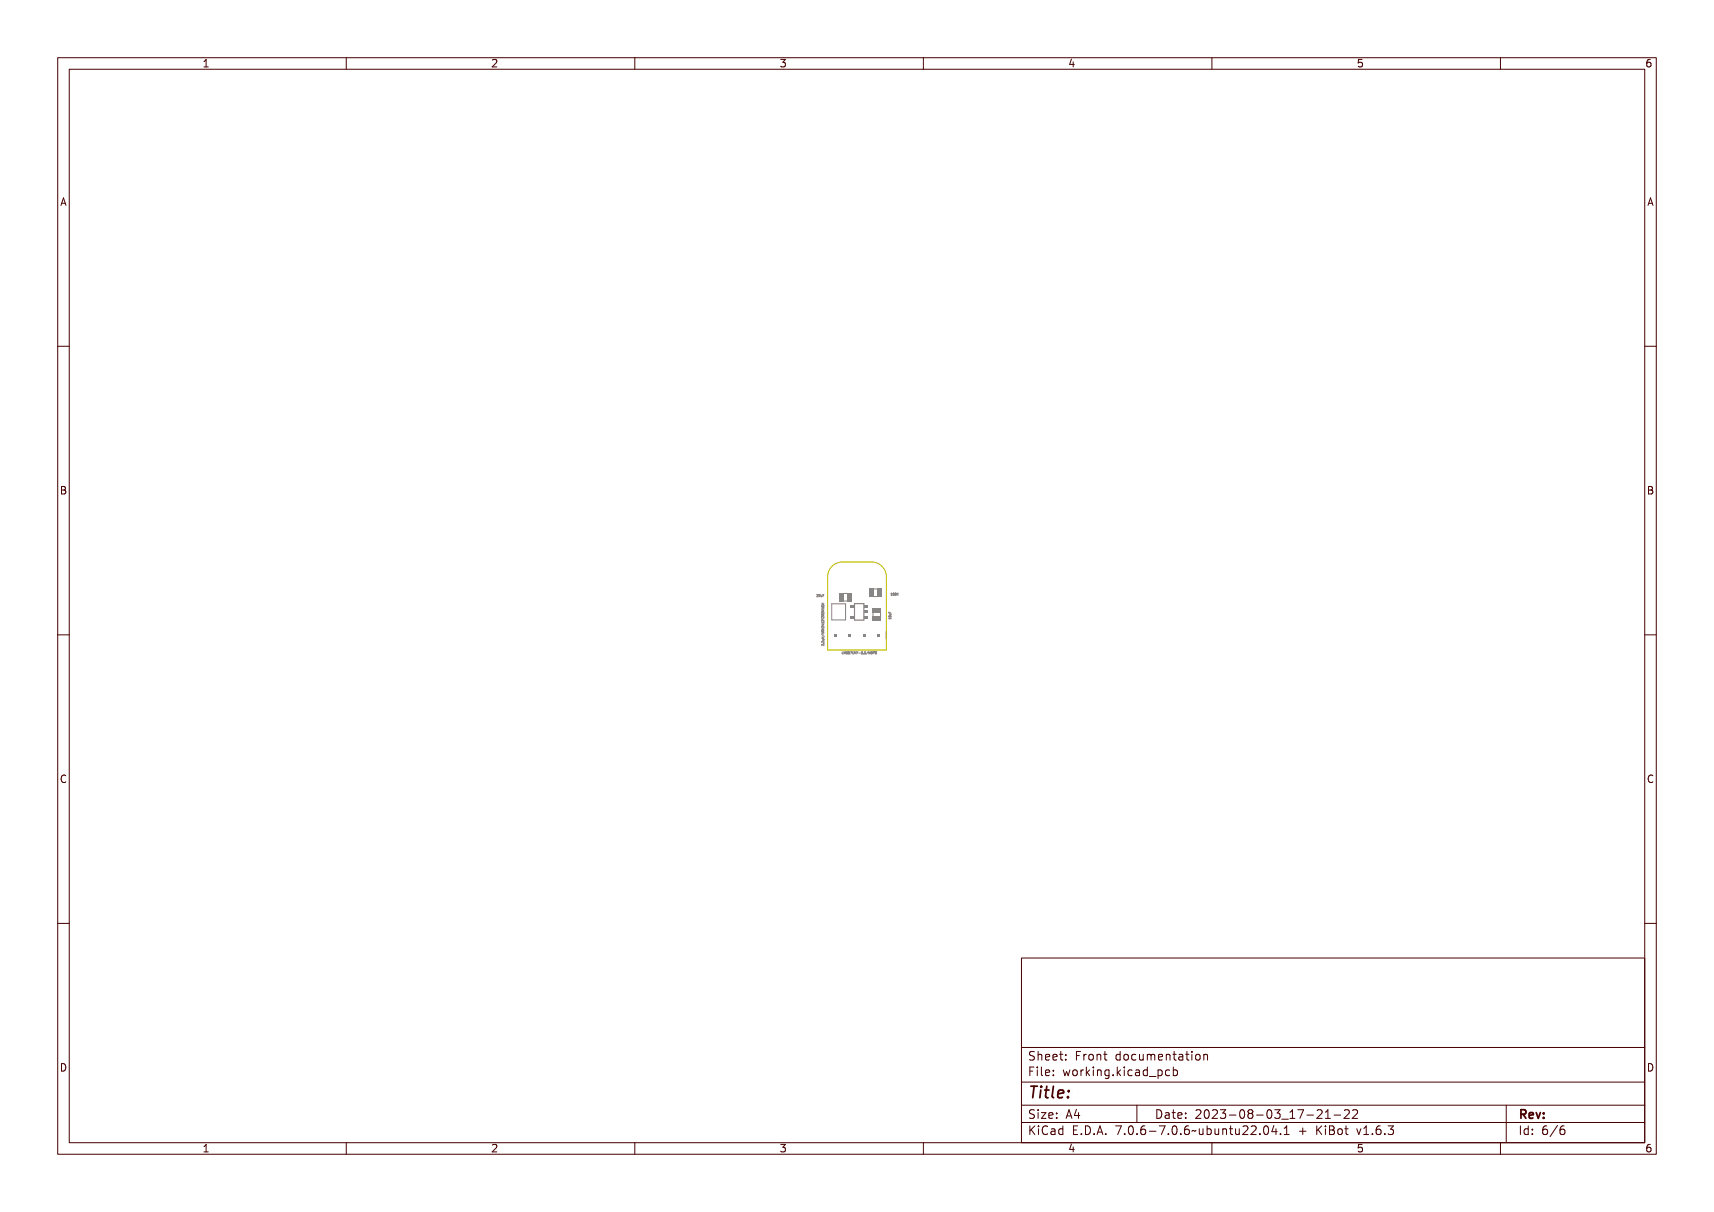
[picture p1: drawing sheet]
<svg xmlns="http://www.w3.org/2000/svg" width="297mm" height="210mm" viewBox="0 0 297 210" stroke-linecap="round" stroke-linejoin="round" font-family="sans-serif">
<defs><g id="words">
<text font-size="2.7" fill="#480000" x="178" y="190.3">Title:</text>
<g font-size="2" fill="#480000">
<text x="178" y="183.7">Sheet: Front documentation</text>
<text x="178" y="186.5">File: working.kicad_pcb</text>
<text x="178" y="193.9">Size: A4</text>
<text x="178" y="196.6">KiCad E.D.A. 7.0.6-7.0.6~ubuntu22.04.1 + KiBot v1.6.3</text>
<text x="200" y="193.9">Date: 2023-08-03_17-21-22</text>
<text x="263" y="196.6">Id: 6/6</text>
<text x="263" y="193.9">Rev:</text>
</g>
<g font-size="1.7" fill="#480000">
<text x="35" y="11.7">1</text>
<text x="85" y="11.7">2</text>
<text x="135" y="11.7">3</text>
<text x="185" y="11.7">4</text>
<text x="235" y="11.7">5</text>
<text x="285" y="11.7">6</text>
<text x="10.5" y="35.7">A</text>
<text x="285.5" y="35.7">A</text>
<text x="10.5" y="85.6">B</text>
<text x="285.5" y="85.6">B</text>
<text x="10.5" y="135.7">C</text>
<text x="285.5" y="135.7">C</text>
<text x="10.5" y="185.6">D</text>
<text x="285.5" y="185.6">D</text>
<text x="35" y="199.7">1</text>
<text x="85" y="199.7">2</text>
<text x="135" y="199.7">3</text>
<text x="185" y="199.7">4</text>
<text x="235" y="199.7">5</text>
<text x="285" y="199.7">6</text>
</g>
<g font-size=".5" fill="#848484">
<text x="141.7" y="103.4">22uF</text>
<text x="154.3" y="103.2">100K</text>
<text x="154.4" y="107.1" transform="rotate(-90 154.4 107.1)">10uF</text>
<text x="142.8" y="111.9" transform="rotate(-90 142.8 111.9)">2.2uH/NRH2412T2R2MNGH</text>
<text x="147" y="113.3">LM3671MF-3.3/NOPB</text>
</g>
</g></defs>
<g fill="none" stroke="#848484" stroke-width=".17">
<path d="M141.7 103.1a.16 .16 0 0 1 .2 .1 .16 .16 0 0 1-.1 .2h.1h-.2l.2-.2zM141.7 103.2l-.2 .2h.3M142 103.1a.16 .16 0 0 1 .2 .1 .16 .16 0 0 1-.1 .2h.1h-.2l.2-.2zM142.3 103.1l.1 .3 .1-.3v.3h-.2zM142.4 105.3h.4l-.4 .2h.4M142.4 104.8h.4M142.4 104.5h.4M142.4 104.9l.2 .2h.1v-.2M142.4 110.5h.4h-.2v.2h.2h-.4h.2zM142.4 110.2l.4 .2zM142.4 109.9h.4l-.3 .2h.3h-.4l.3-.1zM142.4 109.3h.4l-.2 .1v.1h.2h-.4h.2z"/>
<path d="M142.4 108.8h.4l-.2 .2zM142.4 108.5l.4-.1v.2h-.4zM142.4 107.8l.4 .2h-.3l-.1 .1zM142.4 106.6h.4l-.3 .1h.2l-.2 .1 .3 .1h-.4l.2-.1zM142.4 106.4h.4l-.3 .1 .3 .1h-.4l.3-.2zM142.4 105.8h.4h-.2v.1l.2 .1h-.4l.2-.1zM142.4 111.7l.3 .2 .1-.2v.2l-.3-.2-.1 .2zM142.4 111.1l.3 .2 .1-.2v.2l-.3-.2-.1 .2zM142.4 109.1l.3 .1 .1-.2v.2l-.3-.1-.1 .1zM142.4 108.2l.3 .1 .1-.2v.3l-.3-.2-.1 .2zM142.4 107.6l.3 .1 .1-.2v.3l-.3-.2-.1 .2zM142.4 107l.3 .1 .1-.1v.2l-.3-.2-.1 .2z"/>
<path d="M142.4 106.1l.2 .1 .1-.1-.1 .1v-.1h.2a.17 .17 0 0 1-.2 .2 .17 .17 0 0 1-.2-.2zM142.4 109.7l.4-.1-.2 .1 .2 .1h-.4zM142.4 107.3l.4-.1-.2 .2 .2 .1h-.4zM142.5 108.8h.2v.1zM142.5 109.7l.1 .1h-.1zM142.5 107.3l.1 .1h-.1zM142.5 110.8h.3v.2h-.3l.2-.1zM142.6 104.5v.3M142.6 103.1h.2h-.1l.1 .1h-.1v.2zM142.7 111.5h.1zM142.7 104.9h.1M142.7 104.9l-.1 .1"/>
<path d="M145.9 112.9v.4h.2M146.2 113.3v-.4l.2 .3 .1-.3v.4M146.6 112.9h.3l-.2 .2h.1M146.6 113.3h.1M146.8 113.3h-.2M147 113l.1 .3h.1h-.2zM147.3 113l.1 .1 .1-.1v.3v-.3l-.1 .2-.1-.2v.3zM147.6 113h.2l-.1 .3h-.1l.2-.1-.2-.1 .1-.1zM147.9 113h.2l-.2 .1 .2 .1-.1 .1h-.1zM148.2 113h.2l-.1 .3v-.3zM148.5 113h.1l.1 .3h-.2zM148.8 113l.1 .1 .1-.1v.3v-.3l-.1 .2-.1-.2v.3z"/>
<path d="M149.1 113h.2h-.2l.2 .1h-.2v.2zM149.4 113.2h.1zM149.7 113h.2l-.1 .3h-.1l.1-.1-.1-.1 .1-.1zM150 113.2l.1 .1zM150.3 113h.1v.3h-.2l.2-.1-.1-.1 .1-.1zM150.7 113l-.2 .4zM150.8 113l.2 .3 .1-.3v.3l-.2-.3-.1 .3zM151.2 113v.3zM151.3 106.1v.8M151.4 113l.3 .1-.2 .2zM151.5 113l.1 .1h-.1zM151.7 113h.2v.3h-.2z"/>
<path d="M151.8 113.1l.1 .2h-.1zM151.8 113l.1 .1zM152.6 106.1v.8M154 107l.4-.1v.2h-.3zM154 106l.1 .1 .1-.1v.1l.2 .1h-.4zM154.1 106.7h.3zM154.1 107.2v.1M154.1 106.3h.3v.2h-.3l.3-.1zM154.3 102.8h.2v.4h-.2zM154.4 107.1v.2M154.7 102.8v.3zM155 102.8v.3z"/>
<path d="M155.2 102.8v.2l.3-.2-.2 .1 .2 .3-.2-.2-.1 .2zM155.5 102.9l.2 .2M155.7 102.8l-.3 .2"/>
<circle cx="148" cy="113.2" r=".08"/>
<circle cx="151.2" cy="113.2" r=".16"/>
<circle cx="154.2" cy="106.7" r=".17"/>
<circle cx="154.2" cy="106.7" r=".03"/>
<circle cx="154.7" cy="103" r=".17"/>
<circle cx="154.7" cy="103" r=".03"/>
<circle cx="155" cy="103" r=".17"/>
<circle cx="155" cy="103" r=".03"/>
</g>
<g fill="#848484">
<path d="M151.2 106.9h1.5v.7h-1.5z" fill-rule="evenodd"/>
<path d="M151.2 105.4h1.5v.8h-1.5z" fill-rule="evenodd"/>
</g>
<path d="M148.1 104.6h1.6v2.8h-1.6z" fill="none" stroke="#848484" stroke-width=".2"/>
<g fill="#848484">
<path d="M147.4 106.7h.6v.5h-.6z" fill-rule="evenodd"/>
<path d="M149.7 106.7h.7v.5h-.7z" fill-rule="evenodd"/>
<path d="M149.7 105.8h.7v.5h-.7z" fill-rule="evenodd"/>
<path d="M147.4 104.8h.6v.5h-.6z" fill-rule="evenodd"/>
<path d="M149.7 104.8h.7v.5h-.7z" fill-rule="evenodd"/>
</g>
<path d="M153.6 109.4v1.3" fill="none" stroke="#848484" stroke-width=".2"/>
<g fill="#848484">
<path d="M152.1 109.8h.5v.5h-.5z" fill-rule="evenodd"/>
<path d="M149.5 109.8h.5v.5h-.5z" fill-rule="evenodd"/>
<path d="M147 109.8h.5v.5h-.5z" fill-rule="evenodd"/>
<path d="M144.4 109.8h.5v.5h-.5z" fill-rule="evenodd"/>
</g>
<path d="M144.1 104.6h2.4v2.8h-2.4zM146.1 104.1h.8M146.1 102.8h.7" fill="none" stroke="#848484" stroke-width=".17"/>
<g fill="#848484">
<path d="M146.8 102.8h.8v1.4h-.8z" fill-rule="evenodd"/>
<path d="M145.4 102.8h.7v1.4h-.7z" fill-rule="evenodd"/>
</g>
<path d="M151.3 103.4h.8M151.3 102.1h.7" fill="none" stroke="#848484" stroke-width=".17"/>
<g fill="#848484">
<path d="M152 102h.8v1.4h-.8z" fill-rule="evenodd"/>
<path d="M150.6 102h.7v1.4h-.7z" fill-rule="evenodd"/>
</g>
<path d="M144.4 97.9l1-.4 .6-.1h5a2.54 2.54 0 0 1 2.6 2.5v12.7h-10.2v-12.7a2.54 2.54 0 0 1 1-2z" fill="none" stroke="#c2c200" stroke-width=".17"/>
<g fill="none" stroke="#480000" stroke-width=".17">
<path d="M10 10h277v190h-277zM12 12h273v186h-273zM60 10v2M110 10v2M160 10v2M210 10v2M260 10v2M10 60h2M285 60h2M10 110h2M285 110h2M10 160h2"/>
<path d="M285 160h2M177 166h108v32h-108zM60 198v2M110 198v2M160 198v2M177 181.5h108M177 187.5h108M177 191.5h108M177 194.5h108M178.1 195.2h.2v.6l.6-.6h.3l-.6 .6 .6 .8h-.2l-.5-.7-.2 .2v.5h-.2zM178.2 185h.9v.2h-.7v.4h.6v.2h-.6v.7h-.2zM178.3 182.4l.5-.1h.2v.2a.31 .31 0 0 0-.5-.1 .31 .31 0 0 0 0 .5 .5 .5 0 0 1 .6 .6 .5 .5 0 0 1-.8 .2l-.1-.2a.34 .34 0 0 0 .4 .1 .34 .34 0 0 0 .1-.5 .47 .47 0 0 1-.5-.2 .47 .47 0 0 1 .1-.5z"/>
<path d="M178.3 192.5l.5-.1h.2v.2a.31 .31 0 0 0-.5-.1 .31 .31 0 0 0 0 .5 .5 .5 0 0 1 .6 .6 .5 .5 0 0 1-.8 .2l-.1-.2a.34 .34 0 0 0 .4 .1 .34 .34 0 0 0 .1-.5 .47 .47 0 0 1-.5-.2 .47 .47 0 0 1 .1-.5zM179.4 182.2h.2v.6a.35 .35 0 0 1 .4-.1 .35 .35 0 0 1 .2 .4v.6h-.2v-.8h-.4v.8h-.2zM179.5 185.4h.4v.9h.4v.2h-.9v-.2h.3v-.8h-.2zM179.5 192.8h.4v.9h.4v.1h-.9v-.1h.3v-.8h-.2zM179.5 195.6h.4v.9h.4v.1h-.9v-.1h.3v-.8h-.2zM179.7 184.9h.2v.3h-.2zM179.7 192.3h.2v.3h-.2zM179.7 195.1h.2v.3h-.2zM180.6 184.9h.4v1.3l.4 .1v.2l-.5-.2v-1.2h-.3zM180.6 192.8h.8v.1l-.6 .8h.6v.1h-.8v-.1l.6-.8h-.6zM180.7 182.8a.49 .49 0 0 1 .6-.1 .49 .49 0 0 1 .2 .5h-.8a.42 .42 0 0 0 .3 .4 .42 .42 0 0 0 .4-.1v.2a.6 .6 0 0 1-.8-.1 .6 .6 0 0 1 .1-.8zM180.7 195.4l.5-.2h.3v.2a.43 .43 0 0 0-.6 0 .43 .43 0 0 0-.2 .5 .43 .43 0 0 0 .2 .5 .43 .43 0 0 0 .6 0v.2a.66 .66 0 0 1-.8-.1 .66 .66 0 0 1-.1-.8z"/>
<path d="M180.8 182.9l.4-.1 .1 .3h-.6zM181.8 195.6h.2a.45 .45 0 0 1 .5 0 .45 .45 0 0 1 .1 .4v.6h-.1v-.1a.38 .38 0 0 1-.5 .2 .38 .38 0 0 1-.2-.5 .38 .38 0 0 1 .4-.2h.3a.35 .35 0 0 0-.3-.4 .35 .35 0 0 0-.4 .2zM181.9 182.8a.49 .49 0 0 1 .6-.1 .49 .49 0 0 1 .2 .5h-.8a.42 .42 0 0 0 .3 .4 .42 .42 0 0 0 .5-.1v.2a.6 .6 0 0 1-.9-.1 .6 .6 0 0 1 .1-.8zM181.9 185.5a.49 .49 0 0 1 .6-.1 .49 .49 0 0 1 .2 .5h-.8a.42 .42 0 0 0 .3 .4 .42 .42 0 0 0 .5-.1v.2a.6 .6 0 0 1-.9-.1 .6 .6 0 0 1 .1-.8zM181.9 192.9a.49 .49 0 0 1 .6-.1 .49 .49 0 0 1 .2 .5h-.8a.42 .42 0 0 0 .3 .4 .42 .42 0 0 0 .5-.1v.2a.6 .6 0 0 1-.9-.1 .6 .6 0 0 1 .1-.8zM182 196.2l.5-.1a.31 .31 0 0 1-.2 .4 .31 .31 0 0 1-.4-.1zM182 182.9l.4-.1 .1 .3h-.6zM182 185.6l.4-.1 .1 .3h-.6zM182 193l.4-.1 .1 .3h-.6zM183 195.7l.4-.2 .2 .2v-.6h.2v1.5h-.2v-.1a.42 .42 0 0 1-.5 .1 .42 .42 0 0 1-.2-.5zM183.2 195.8l.1-.1a.4 .4 0 0 1 .3 .4 .4 .4 0 0 1-.3 .4l-.2-.2zM183.2 182.3h.2v.4h.4v.1h-.4l.1 .8h.3v.1h-.2a.3 .3 0 0 1-.4-.3v-.6h-.3v-.1h.3z"/>
<path d="M183.3 185.4h.2v.3h-.2zM183.3 186.2h.2v.3h-.2zM183.3 192.8h.2v.3h-.2zM183.3 193.6h.2v.2h-.2zM184.5 182.7h.2v.3h-.2zM184.5 183.5h.2v.2h-.2zM185.2 185.4h.2l.2 .8 .1-.5h.2l.2 .5 .1-.8h.2l-.2 1.1h-.2l-.2-.7-.2 .7h-.1zM185.4 195.2h.9v.2h-.7v.4h.6v.2h-.6v.5h.7v.1h-.9zM185.7 192.4h.2l.5 1.4h-.2l-.1-.3h-.5l-.1 .3h-.2zM185.8 192.6l.2 .7h-.4zM186.6 182.3h.9v.2h-.7v.4h.6v.2h-.6v.6h-.2zM186.7 185.5a.52 .52 0 0 1 .8 .4 .52 .52 0 0 1-.8 .4l-.1-.4z"/>
<path d="M186.8 185.6l.1-.1a.39 .39 0 0 1 .4 .4 .39 .39 0 0 1-.4 .4l-.1-.2zM186.9 196.4h.2v.2h-.2zM187.1 192.4h.2v.9h.2v.2h-.2v.3h-.2v-.3h-.6v-.2zM187.1 192.6v.7h-.4zM187.8 195.2a.76 .76 0 0 1 .9 .7 .76 .76 0 0 1-.9 .7zM188 195.4a.57 .57 0 0 1 .5 .5 .57 .57 0 0 1-.5 .6zM188 182.7h.2v.2a.3 .3 0 0 1 .3-.3 .3 .3 0 0 1 .3 .3 .37 .37 0 0 0-.5-.1 .37 .37 0 0 0-.1 .4v.5h-.2zM188 185.4h.2v.2a.3 .3 0 0 1 .3-.3 .3 .3 0 0 1 .3 .3 .37 .37 0 0 0-.5-.1 .37 .37 0 0 0-.1 .4v.6h-.2zM189.1 184.9h.1v.9l.5-.4h.2l-.4 .4 .5 .7h-.2l-.4-.6-.2 .1v.5h-.1zM189.1 182.8a.52 .52 0 0 1 .8 .4 .52 .52 0 0 1-.8 .4l-.1-.4zM189.2 182.9l.1-.1a.39 .39 0 0 1 .4 .4 .39 .39 0 0 1-.4 .4l-.1-.2zM189.3 196.4h.3v.2h-.3z"/>
<path d="M190.2 182.7h.2v.1a.35 .35 0 0 1 .4-.1 .35 .35 0 0 1 .3 .4v.6h-.2l-.1-.8h-.3l-.1 .8h-.2zM190.3 185.4h.4v.9h.4v.2h-.9v-.2h.4v-.8h-.3zM190.5 195.2h.3l.4 1.4h-.2l-.1-.3h-.5l-.1 .3h-.2zM190.6 184.9h.1v.3h-.1zM190.6 195.4l.2 .7h-.4zM191.4 185.4h.2v.1a.35 .35 0 0 1 .4-.1 .35 .35 0 0 1 .3 .4v.7h-.2l-.1-.9h-.3l-.1 .9h-.2zM191.7 182.3h.1v.4h.4v.1h-.4l.1 .8h.3v.1h-.2a.3 .3 0 0 1-.3-.3v-.6h-.3v-.1h.3zM191.7 196.4h.3v.2h-.3zM192.7 185.5l.3-.2 .3 .2v-.1h.2v1a.53 .53 0 0 1-.8 .4v-.2a.36 .36 0 0 0 .4 .1 .36 .36 0 0 0 .2-.4l-.1 .1a.53 .53 0 0 1-.7-.3 .53 .53 0 0 1 .2-.6zM192.8 185.6l.1-.1a.39 .39 0 0 1 .4 .4 .39 .39 0 0 1-.4 .4l-.1-.2zM193.8 195.2h.9l-.5 1.4h-.2l.5-1.2h-.7zM193.9 182.8l.3-.2 .3 .2v-.6h.2v1.5h-.2v-.1a.42 .42 0 0 1-.6 .1 .42 .42 0 0 1-.1-.5z"/>
<path d="M194.1 182.8a.4 .4 0 0 1 .4 .4 .4 .4 0 0 1-.4 .4l-.2-.4zM194.1 186.2h.3v.3h-.3zM195.1 184.9h.2v.9l.4-.4h.3l-.5 .4 .5 .7h-.2l-.4-.6-.1 .1v.5h-.2zM195.1 182.8a.52 .52 0 0 1 .8 .4 .52 .52 0 0 1-.8 .4l-.1-.4zM195.2 182.9l.1-.1a.39 .39 0 0 1 .4 .4 .39 .39 0 0 1-.4 .4l-.1-.2zM195.3 196.4h.3v.2h-.3zM196.3 185.4h.5v.9h.3v.2h-.9v-.2h.4v-.8h-.3zM196.3 195.4a.5 .5 0 0 1 .7-.1 .5 .5 0 0 1 .1 .6 .52 .52 0 0 1-.4 .8 .52 .52 0 0 1-.5-.8zM196.4 182.8a.39 .39 0 0 1 .4-.2 .39 .39 0 0 1 .3 .3 .4 .4 0 0 0-.6 0 .4 .4 0 0 0 0 .6 .4 .4 0 0 0 .6 0 .41 .41 0 0 1-.4 .3 .41 .41 0 0 1-.4-.3v-.5zM196.5 195.4a.57 .57 0 0 1 .4 .9l-.3 .2a.86 .86 0 0 1-.1-1.1zM196.6 184.9h.2v.3h-.2zM197 191.5v3"/>
<path d="M197.4 182.7h.2v.8l.2 .1 .3-.2v-.7h.2v1h-.2v-.1a.35 .35 0 0 1-.4 .2 .35 .35 0 0 1-.3-.5zM197.6 185.5a.39 .39 0 0 1 .4-.2 .39 .39 0 0 1 .3 .3 .4 .4 0 0 0-.6 0 .4 .4 0 0 0 0 .6 .4 .4 0 0 0 .6 0 .41 .41 0 0 1-.4 .3 .41 .41 0 0 1-.4-.3v-.5zM197.7 196.4h.3v.2h-.3zM198.6 182.7h.1l.2-.1a.22 .22 0 0 0 .2 .2 .22 .22 0 0 0 .2-.2l.2 .3 .1 .8h-.2v-.8l-.1-.1-.2 .1v.8h-.1v-.8l-.2-.1-.1 .1v.8h-.1zM198.7 185.4h.1a.45 .45 0 0 1 .5 0 .45 .45 0 0 1 .2 .4v.7h-.2v-.2a.38 .38 0 0 1-.5 .2 .38 .38 0 0 1-.2-.5 .38 .38 0 0 1 .5-.2h.2a.35 .35 0 0 0-.3-.4 .35 .35 0 0 0-.3 .2zM198.7 195.4l.5-.2h.2v.2a.43 .43 0 0 0-.5 0 .43 .43 0 0 0-.1 .5 .48 .48 0 0 1 .7 0 .48 .48 0 0 1-.1 .7 .48 .48 0 0 1-.7-.1l-.1-.6zM198.8 186l.5-.1a.31 .31 0 0 1-.1 .4 .31 .31 0 0 1-.4-.1zM198.9 195.9a.29 .29 0 0 1 .4 .1 .29 .29 0 0 1-.1 .4 .29 .29 0 0 1-.4-.1zM199.9 185.5l.3-.2 .3 .2v-.6h.2v1.6h-.2v-.2a.42 .42 0 0 1-.5 .1 .42 .42 0 0 1-.2-.5zM199.9 182.8a.49 .49 0 0 1 .6-.1 .49 .49 0 0 1 .2 .5h-.7a.42 .42 0 0 0 .2 .4 .42 .42 0 0 0 .5-.1v.2a.6 .6 0 0 1-.8-.1 .6 .6 0 0 1 0-.8zM200 196h.5v.2h-.5zM200 185.6l.1-.1a.39 .39 0 0 1 .4 .4 .39 .39 0 0 1-.4 .4l-.1-.2z"/>
<path d="M200.1 182.9l.3-.1 .2 .3h-.6zM200.1 192.4a.76 .76 0 0 1 1 .7 .76 .76 0 0 1-1 .7zM200.3 192.6a.57 .57 0 0 1 .6 .5 .57 .57 0 0 1-.6 .6zM200.9 186.8l1.2 .1zM201 195.2h.9l-.5 1.4h-.2l.5-1.2h-.7zM201.1 182.7h.1v.1a.35 .35 0 0 1 .5-.1 .35 .35 0 0 1 .2 .4v.6h-.2v-.8h-.4l-.1 .8h-.1zM201.4 192.8h.2a.45 .45 0 0 1 .5 0 .45 .45 0 0 1 .1 .4v.6h-.1v-.1a.38 .38 0 0 1-.5 .2 .38 .38 0 0 1-.2-.5 .38 .38 0 0 1 .4-.2h.3a.35 .35 0 0 0-.3-.4 .35 .35 0 0 0-.4 .2zM201.6 193.4l.5-.1a.31 .31 0 0 1-.2 .4 .31 .31 0 0 1-.4-.1zM202.2 185.4h.2v.1a.46 .46 0 0 1 .6 0 .46 .46 0 0 1 .1 .6 .39 .39 0 0 1-.2 .4 .39 .39 0 0 1-.5-.2v.6h-.2zM202.5 182.3h.2v.4h.4v.1h-.4v.8h.4v.1h-.2a.3 .3 0 0 1-.4-.3v-.6h-.3v-.1h.3zM202.5 185.6l.1-.1a.4 .4 0 0 1 .4 .4 .4 .4 0 0 1-.4 .4l-.2-.2zM202.5 196.4h.3v.2h-.3z"/>
<path d="M202.8 192.4h.2v.4h.4v.1h-.4l.1 .8h.3v.1h-.2a.3 .3 0 0 1-.4-.3v-.6h-.3v-.1h.3zM203.5 182.7h.2a.45 .45 0 0 1 .4 0 .45 .45 0 0 1 .2 .4v.6h-.2v-.1a.38 .38 0 0 1-.5 .2 .38 .38 0 0 1-.2-.5 .38 .38 0 0 1 .5-.2h.2a.35 .35 0 0 0-.2-.4 .35 .35 0 0 0-.4 .2zM203.5 195.4a.5 .5 0 0 1 .7-.1 .5 .5 0 0 1 .1 .6 .52 .52 0 0 1-.4 .8 .52 .52 0 0 1-.5-.8zM203.6 185.5a.39 .39 0 0 1 .4-.2 .39 .39 0 0 1 .3 .3 .4 .4 0 0 0-.5 0 .4 .4 0 0 0 0 .6 .4 .4 0 0 0 .5 0 .41 .41 0 0 1-.4 .3 .41 .41 0 0 1-.4-.3v-.5zM203.7 183.3l.4-.1a.31 .31 0 0 1-.1 .4 .31 .31 0 0 1-.4-.1zM203.7 195.4a.57 .57 0 0 1 .4 .9l-.2 .2a.86 .86 0 0 1-.2-1.1zM203.9 192.9a.49 .49 0 0 1 .6-.1 .49 .49 0 0 1 .2 .5h-.8a.42 .42 0 0 0 .3 .4 .42 .42 0 0 0 .5-.1v.2a.6 .6 0 0 1-.9-.1 .6 .6 0 0 1 .1-.8zM204 193l.4-.1 .1 .3h-.6zM204.7 184.9h.1v.6a.45 .45 0 0 1 .7 0 .45 .45 0 0 1 0 .6 .39 .39 0 0 1-.2 .4 .39 .39 0 0 1-.5-.2v.2h-.1zM204.9 182.3h.2v.4h.4v.1h-.4v.8h.4v.1h-.2a.3 .3 0 0 1-.4-.3v-.6h-.3v-.1h.3zM204.9 185.6l.1-.1a.39 .39 0 0 1 .4 .4 .39 .39 0 0 1-.4 .4l-.1-.2zM204.9 196.4h.3v.2h-.3z"/>
<path d="M205.3 192.8h.2v.3h-.2zM205.3 193.6h.2v.2h-.2zM205.9 182.7h.5v.9h.3v.1h-.9v-.1h.4v-.8h-.3zM205.9 195.4l.5-.2h.2v.2a.43 .43 0 0 0-.5 0 .43 .43 0 0 0-.1 .5 .48 .48 0 0 1 .7 0 .48 .48 0 0 1-.1 .7 .48 .48 0 0 1-.7-.1l-.1-.6zM206.1 195.9a.29 .29 0 0 1 .4 .1 .29 .29 0 0 1-.1 .4 .29 .29 0 0 1-.4-.1zM206.2 182.2h.2v.3h-.2zM207 196l.3-.1 .5 .1 .2-.1a.38 .38 0 0 1-.7 .2l-.3 .1zM207.1 182.8a.52 .52 0 0 1 .8 .4 .52 .52 0 0 1-.8 .4l-.1-.4zM207.3 182.9l.1-.1a.39 .39 0 0 1 .4 .4 .39 .39 0 0 1-.4 .4l-.2-.2zM207.4 192.5a.53 .53 0 0 1 .8 .1 .53 .53 0 0 1-.3 .7l-.3 .4h.7v.1h-.9v-.1l.3-.4a.49 .49 0 0 0 .2-.7l-.5 .1zM208.3 182.7h.1v.1a.35 .35 0 0 1 .5-.1 .35 .35 0 0 1 .2 .4v.6h-.2v-.8h-.4l-.1 .8h-.1zM208.3 195.6h.1l.1 .8 .2 .1 .2-.2v-.7h.2v1h-.2v-.1a.35 .35 0 0 1-.4 .2 .35 .35 0 0 1-.2-.5z"/>
<path d="M208.7 192.6a.5 .5 0 0 1 .6-.1 .5 .5 0 0 1 .2 .6 .52 .52 0 0 1-.5 .8 .52 .52 0 0 1-.4-.8zM208.9 192.6a.57 .57 0 0 1 .4 .9l-.3 .2a.86 .86 0 0 1-.1-1.1zM209.5 195.1h.2v.6a.45 .45 0 0 1 .6-.1 .45 .45 0 0 1 .1 .7 .39 .39 0 0 1-.3 .4 .39 .39 0 0 1-.4-.2v.1h-.2zM209.7 195.8l.1-.1a.4 .4 0 0 1 .4 .4 .4 .4 0 0 1-.4 .4l-.1-.2zM209.8 192.5a.53 .53 0 0 1 .8 .1 .53 .53 0 0 1-.3 .7l-.3 .4h.7v.1h-.9v-.1l.3-.4a.49 .49 0 0 0 .2-.7l-.5 .1zM210 198v2M210.7 195.6h.2v.8l.2 .1 .2-.2v-.7h.2v1h-.2v-.1a.35 .35 0 0 1-.4 .2 .35 .35 0 0 1-.2-.5zM211 192.4a.46 .46 0 0 1 .6 0 .46 .46 0 0 1 .1 .6l-.1 .1a.45 .45 0 0 1 .2 .6 .45 .45 0 0 1-.6 .2l-.2-.1v-.2a.35 .35 0 0 0 .5 .1 .35 .35 0 0 0 0-.5h-.3v-.2a.28 .28 0 0 0 .4-.1 .28 .28 0 0 0 0-.3 .28 .28 0 0 0-.4 0h-.2zM211.9 195.6h.2v.1a.35 .35 0 0 1 .4-.1 .35 .35 0 0 1 .2 .4v.6h-.2v-.8h-.4v.8h-.2zM212.4 193.2h.5v.2h-.5zM213.3 195.2h.2v.4h.4v.1h-.4v.8h.4v.1h-.2a.3 .3 0 0 1-.4-.3v-.6h-.3v-.1h.3zM213.5 192.6a.5 .5 0 0 1 .6-.1 .5 .5 0 0 1 .2 .6 .52 .52 0 0 1-.5 .8 .52 .52 0 0 1-.4-.8z"/>
<path d="M213.7 192.6a.57 .57 0 0 1 .4 .9l-.3 .2a.86 .86 0 0 1-.1-1.1zM214.3 195.6h.2v.8l.2 .1 .2-.2v-.7h.2v1h-.2v-.1a.35 .35 0 0 1-.4 .2 .35 .35 0 0 1-.2-.5zM214.7 192.5a.41 .41 0 0 1 .7-.1 .41 .41 0 0 1-.2 .7 .42 .42 0 0 1 .2 .6 .42 .42 0 0 1-.7 0 .42 .42 0 0 1 .2-.6l-.3-.2zM215.5 195.3a.53 .53 0 0 1 .8 .1 .53 .53 0 0 1-.3 .7l-.3 .4h.6v.1h-.9v-.1l.4-.4a.49 .49 0 0 0 .2-.8l-.5 .2zM216 193.2h.5v.2h-.5zM216.7 195.3a.53 .53 0 0 1 .8 .1 .53 .53 0 0 1-.3 .7l-.3 .4h.6v.1h-.9v-.1l.4-.4a.49 .49 0 0 0 .2-.8l-.5 .2zM217.1 192.6a.5 .5 0 0 1 .7-.1 .5 .5 0 0 1 .1 .6 .52 .52 0 0 1-.5 .8 .52 .52 0 0 1-.4-.8zM217.3 192.6a.57 .57 0 0 1 .4 .9l-.3 .2a.86 .86 0 0 1-.1-1.1zM218.2 196.4h.2v.2h-.2zM218.2 192.4a.46 .46 0 0 1 .6 0 .46 .46 0 0 1 .1 .6l-.1 .1a.45 .45 0 0 1 .2 .6 .45 .45 0 0 1-.6 .2l-.2-.1v-.2a.35 .35 0 0 0 .5 .1 .35 .35 0 0 0 0-.5h-.3v-.2a.28 .28 0 0 0 .4-.1 .28 .28 0 0 0 0-.3 .28 .28 0 0 0-.4 0h-.2zM219.2 195.4a.5 .5 0 0 1 .6-.1 .5 .5 0 0 1 .2 .6 .52 .52 0 0 1-.5 .8 .52 .52 0 0 1-.5-.8zM219.2 194.2l1.3 .1z"/>
<path d="M219.4 195.4a.57 .57 0 0 1 .3 .9l-.2 .2a.86 .86 0 0 1-.1-1.1zM220.7 192.5l.5-.1v1.3h.3v.1h-.8v-.1h.3v-1.1h-.3zM220.8 195.2h.2v.9h.2v.2h-.2v.3h-.2v-.3h-.6v-.2zM220.8 195.4v.7h-.4zM221.8 196.4h.2v.2h-.2zM221.8 192.4h.9l-.5 1.4h-.2l.5-1.2h-.7zM222.8 195.3l.5-.1v1.3h.3v.1h-.8v-.1h.3v-1.1h-.3zM223.2 193.2h.5v.2h-.5zM224.2 192.5a.53 .53 0 0 1 .8 .1 .53 .53 0 0 1-.3 .7l-.3 .4h.7v.1h-.9v-.1l.3-.4a.49 .49 0 0 0 .2-.7l-.5 .1zM225.4 195.5h.2v.4h.4v.2h-.4v.4h-.2v-.4h-.4v-.2h.4zM225.5 192.5l.5-.1v1.3h.3v.1h-.8v-.1h.3v-1.1h-.3zM226.8 193.2h.5v.2h-.5z"/>
<path d="M227.5 195.2h.2v.6l.6-.6h.2l-.6 .6 .6 .8h-.2l-.5-.7-.1 .2v.5h-.2zM227.8 192.5a.53 .53 0 0 1 .8 .1 .53 .53 0 0 1-.2 .7l-.4 .4h.7v.1h-.9v-.1l.3-.4a.49 .49 0 0 0 .2-.7l-.5 .1zM228.8 195.6h.4v.9h.4v.1h-.9v-.1h.4v-.8h-.3zM229 192.5a.53 .53 0 0 1 .8 .1 .53 .53 0 0 1-.2 .7l-.4 .4h.7v.1h-.9v-.1l.3-.4a.49 .49 0 0 0 .2-.7l-.5 .1zM229.1 195.1h.1v.3h-.1zM229.9 195.2h.4a.35 .35 0 0 1 .5 .2 .35 .35 0 0 1-.3 .5 .41 .41 0 0 1 .3 .5 .41 .41 0 0 1-.5 .2h-.4zM230.1 196h.2a.27 .27 0 0 1 .3 .2 .27 .27 0 0 1-.3 .3h-.2zM230.1 195.4h.2a.23 .23 0 0 1 .3 .2 .23 .23 0 0 1-.3 .2h-.2zM231.2 193.2h1.1M231.2 195.7a.52 .52 0 0 1 .8 .4 .52 .52 0 0 1-.8 .4l-.1-.4zM231.3 195.8l.1-.1a.39 .39 0 0 1 .4 .4 .39 .39 0 0 1-.4 .4l-.1-.2zM232.6 195.2h.1v.4h.4v.1h-.4l.1 .8h.3v.1h-.2a.3 .3 0 0 1-.3-.3v-.6h-.3v-.1h.3z"/>
<path d="M233 192.4l.2-.1h.3l.2 .1 .1 .3-.1 .2-.8 .9h.9M234.4 192.4l.2-.1h.4l.2 .1v.3v.2l-.9 .9h.9M234.6 195.6h.2l.3 .9 .4-.9h.2l-.4 1h-.3zM236 195.3l.5-.1v1.3h.3v.1h-.8v-.1h.3v-1.1h-.3zM237.4 196.4h.3v.2h-.3zM238.4 195.4l.5-.2h.2v.2a.43 .43 0 0 0-.5 0 .43 .43 0 0 0-.1 .5 .48 .48 0 0 1 .7 0 .48 .48 0 0 1-.1 .7 .48 .48 0 0 1-.7-.1l-.1-.6zM238.6 195.9a.29 .29 0 0 1 .4 .1 .29 .29 0 0 1-.1 .4 .29 .29 0 0 1-.4-.1zM239.8 196.4h.3v.2h-.3zM240.7 195.2a.46 .46 0 0 1 .6 0 .46 .46 0 0 1 .1 .6l-.1 .1a.45 .45 0 0 1 .2 .6 .45 .45 0 0 1-.6 .2l-.2-.1v-.2a.35 .35 0 0 0 .5 .1 .35 .35 0 0 0 0-.5l-.3-.1v-.1a.28 .28 0 0 0 .4-.1 .28 .28 0 0 0 0-.3 .28 .28 0 0 0-.4 0h-.2zM260 198v2M261 191.5v6.5M263.2 195.2h.8v.2h-.3v1.1h.3v.1h-.8v-.1h.3v-1.1h-.3z"/>
<path d="M264.4 195.7l.3-.2 .3 .2v-.6h.2v1.5h-.2v-.1a.42 .42 0 0 1-.5 .1 .42 .42 0 0 1-.2-.5zM264.6 195.8l.1-.1a.4 .4 0 0 1 .3 .4 .4 .4 0 0 1-.3 .4l-.2-.2zM265.9 195.6h.2v.3h-.2zM265.9 196.4h.2v.2h-.2zM268.1 195.4l.5-.2h.2v.2a.43 .43 0 0 0-.5 0 .43 .43 0 0 0-.2 .5 .48 .48 0 0 1 .7 0 .48 .48 0 0 1-.1 .7 .48 .48 0 0 1-.6-.1l-.2-.6zM268.2 195.9a.29 .29 0 0 1 .4 .1 .29 .29 0 0 1 0 .4 .29 .29 0 0 1-.4-.1zM269.9 195.2h.2l-.8 1.6h-.2zM270.5 195.4l.5-.2h.2v.2a.43 .43 0 0 0-.5 0 .43 .43 0 0 0-.2 .5 .48 .48 0 0 1 .7 0 .48 .48 0 0 1 0 .7 .48 .48 0 0 1-.7-.1l-.1-.6zM270.6 195.9a.29 .29 0 0 1 .4 .1 .29 .29 0 0 1 0 .4 .29 .29 0 0 1-.4-.1z"/>
<circle cx="196.7" cy="195.9" r=".13"/>
<circle cx="203.9" cy="195.9" r=".13"/>
<circle cx="209" cy="193.1" r=".13"/>
<circle cx="213.8" cy="193.1" r=".13"/>
<circle cx="215" cy="193.4" r=".29"/>
<circle cx="215" cy="192.8" r=".25"/>
<circle cx="217.4" cy="193.1" r=".13"/>
<circle cx="219.5" cy="195.9" r=".13"/>
</g>
<g fill="none" stroke="#480000" stroke-width=".3">
<path d="M178.1 188.4h1.4v.2h-.6v1.7h-.2v-1.7h-.6zM179.9 188.8h.7v1.3h.4v.2h-1.2v-.2h.5v-1.1h-.4zM180.3 188.3h.3v.3h-.3zM181.8 188.4h.2v.4h.6v.2h-.6v1l.2 .1h.4v.2a.55 .55 0 0 1-.8-.5v-.8h-.4v-.2h.4zM183 188.3h.6l.1 1.6 .1 .2h.4v.2a.54 .54 0 0 1-.8-.5v-1.4h-.4zM184.8 189a.65 .65 0 0 1 .8-.1 .65 .65 0 0 1 .3 .7h-1.1a.56 .56 0 0 0 .4 .5 .56 .56 0 0 0 .6-.1v.2a.81 .81 0 0 1-1.1-.1 .81 .81 0 0 1 .1-1.1zM185 189.1l.3-.1a.37 .37 0 0 1 .3 .4h-.8zM186.7 188.9h.3v.4h-.3zM186.7 189.9h.3v.4h-.3zM263.1 192.4a.73 .73 0 0 1 .9 .2v.3l-.3 .3 .5 .6h-.2l-.3-.4-.2-.2h-.2v.6h-.2zM263.3 192.6h.2a.26 .26 0 0 1 .3 .2 .26 .26 0 0 1-.2 .3h-.3zM264.5 192.9a.49 .49 0 0 1 .6-.1 .49 .49 0 0 1 .2 .5h-.8a.42 .42 0 0 0 .3 .4 .42 .42 0 0 0 .4-.1v.2a.6 .6 0 0 1-.8-.1 .6 .6 0 0 1 .1-.8z"/>
<path d="M264.6 193l.3-.1 .2 .3h-.6zM265.5 192.8h.2l.3 .9 .3-.9h.2l-.4 1h-.2zM267.1 192.8h.2v.3h-.2zM267.1 193.6h.2v.2h-.2z"/>
</g>
<use href="#words"/>
</svg>
